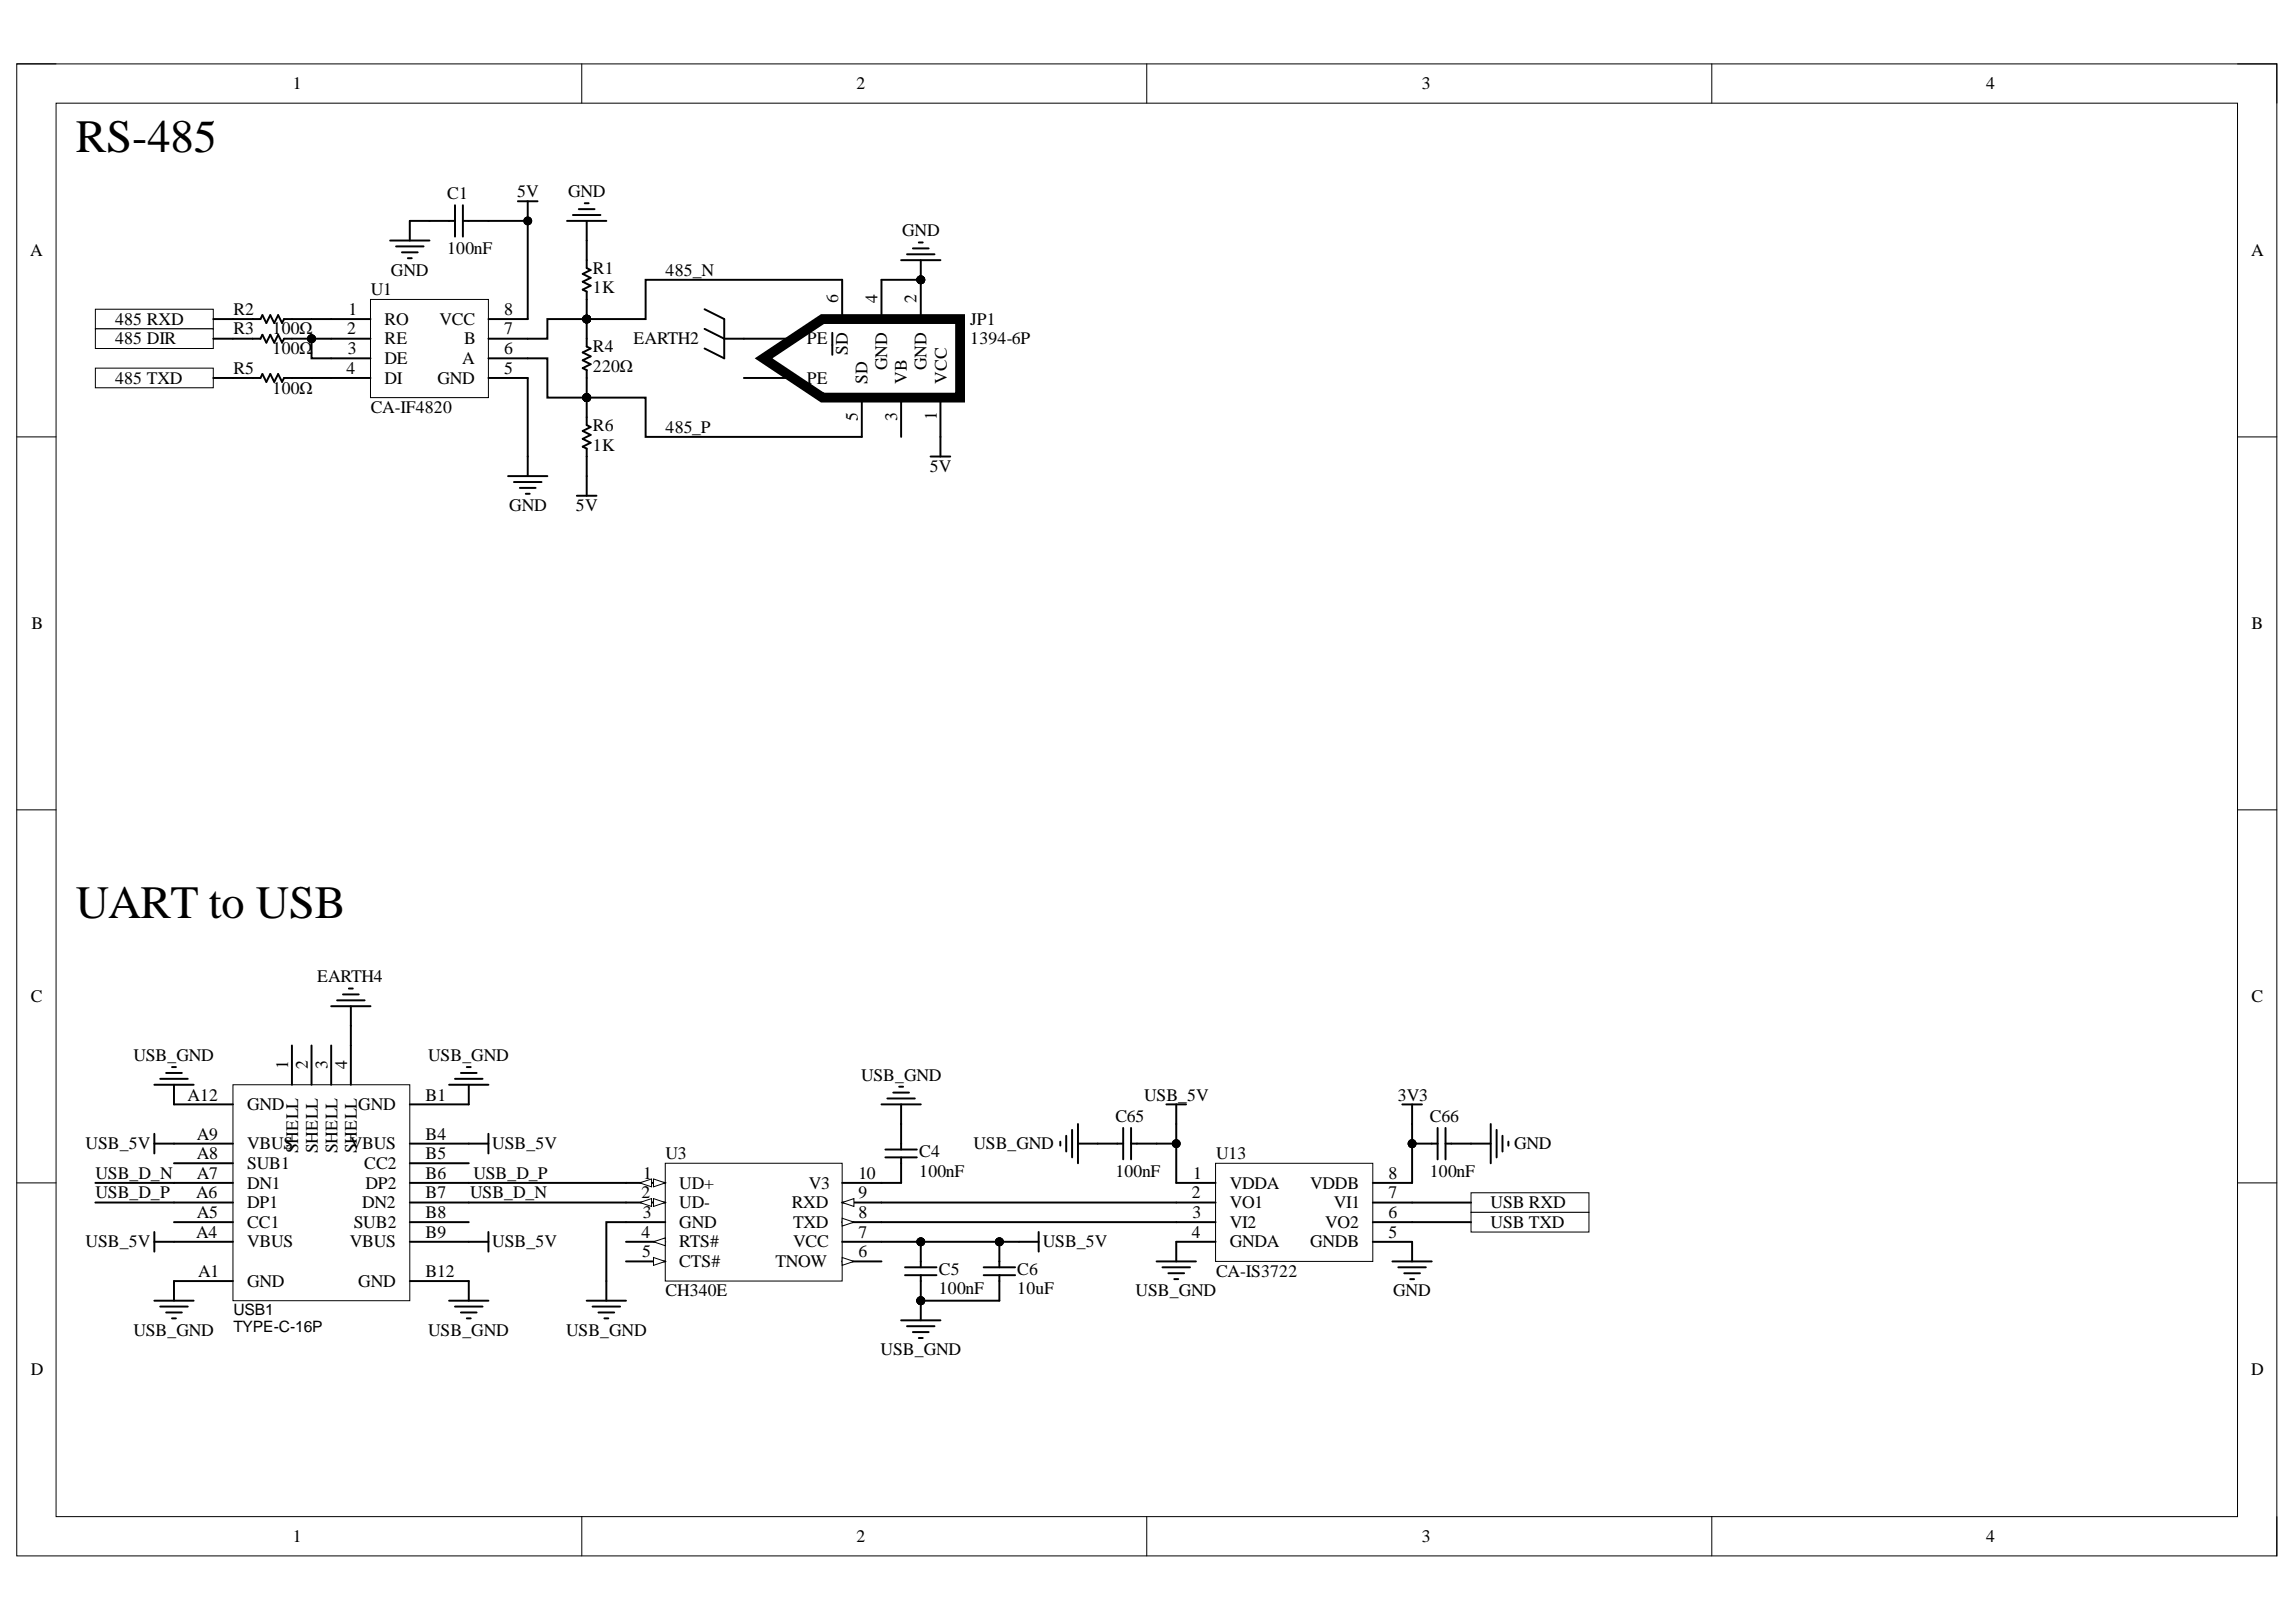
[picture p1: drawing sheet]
<svg xmlns="http://www.w3.org/2000/svg" width="297mm" height="210mm" viewBox="0 0 297 210" stroke-linecap="round" stroke-linejoin="round" font-family="sans-serif">
<defs><g id="words">
<g font-size="6">
<text x="9.8" y="19.6">RS-485</text>
<text x="9.8" y="118.8">UART to USB</text>
</g>
<g font-size="2.3">
<text x="37.9" y="11.6">1</text>
<text x="110.8" y="11.6">2</text>
<text x="184" y="11.6">3</text>
<text x="257" y="11.6">4</text>
<text x="57.9" y="25.8">C1</text>
<text x="66.9" y="25.5">5V</text>
<text x="73.5" y="25.5">GND</text>
<text x="3.9" y="33.1">A</text>
<text x="50.6" y="35.7">GND</text>
<text x="57.9" y="32.9">100nF</text>
<text x="76.7" y="35.4">R1</text>
<text x="86.1" y="35.7">485_N</text>
<text x="116.7" y="30.6">GND</text>
<text x="291.2" y="33.1">A</text>
<text x="30.2" y="40.7">R2</text>
<text x="45.1" y="40.7">1</text>
<text x="48" y="38.2">U1</text>
<text x="65.2" y="40.7">8</text>
<text x="76.7" y="37.9">1K</text>
<text x="108.4" y="39.2" transform="rotate(-90 108.4 39.2)">6</text>
<text x="113.5" y="39.2" transform="rotate(-90 113.5 39.2)">4</text>
<text x="118.6" y="39.2" transform="rotate(-90 118.6 39.2)">2</text>
<text x="14.9" y="42">485 RXD</text>
<text x="14.9" y="44.5">485 DIR</text>
<text x="30.2" y="43.3">R3</text>
<text x="35.3" y="43.3">100Ω</text>
<text x="35.3" y="45.8">100Ω</text>
<text x="44.9" y="43.3">2</text>
<text x="45" y="45.8">3</text>
<text x="49.7" y="42">RO</text>
<text x="49.7" y="44.5">RE</text>
<text x="49.7" y="47.1">DE</text>
<text x="56.8" y="42">VCC</text>
<text x="59.8" y="47.1">A</text>
<text x="60.1" y="44.5">B</text>
<text x="65.2" y="45.8">6</text>
<text x="65.2" y="43.3">7</text>
<text x="76.7" y="45.6">R4</text>
<text x="82" y="44.5">EARTH2</text>
<text x="104.4" y="44.5">PE</text>
<text x="109.7" y="45.9" transform="rotate(-90 109.7 45.9)">SD</text>
<text x="114.8" y="47.9" transform="rotate(-90 114.8 47.9)">GND</text>
<text x="119.9" y="47.9" transform="rotate(-90 119.9 47.9)">GND</text>
<text x="125.5" y="42">JP1</text>
<text x="125.5" y="44.5">1394-6P</text>
<text x="14.9" y="49.7">485 TXD</text>
<text x="30.2" y="48.3">R5</text>
<text x="35.3" y="51">100Ω</text>
<text x="44.8" y="48.3">4</text>
<text x="48" y="53.5">CA-IF4820</text>
<text x="49.7" y="49.7">DI</text>
<text x="56.6" y="49.7">GND</text>
<text x="65.2" y="48.3">5</text>
<text x="76.7" y="48.1">220Ω</text>
<text x="104.4" y="49.7">PE</text>
<text x="112.2" y="49.7" transform="rotate(-90 112.2 49.7)">SD</text>
<text x="117.3" y="49.7" transform="rotate(-90 117.3 49.7)">VB</text>
<text x="122.5" y="49.7" transform="rotate(-90 122.5 49.7)">VCC</text>
<text x="76.7" y="55.8">R6</text>
<text x="76.7" y="58.3">1K</text>
<text x="86.1" y="56">485_P</text>
<text x="111" y="54.5" transform="rotate(-90 111 54.5)">5</text>
<text x="116" y="54.4" transform="rotate(-90 116 54.4)">3</text>
<text x="121.2" y="54.3" transform="rotate(-90 121.2 54.3)">1</text>
<text x="120.3" y="61.1">5V</text>
<text x="65.9" y="66.2">GND</text>
<text x="74.5" y="66.2">5V</text>
<text x="4.1" y="81.4">B</text>
<text x="291.3" y="81.4">B</text>
<text x="4" y="129.7">C</text>
<text x="41" y="127.1">EARTH4</text>
<text x="291.3" y="129.7">C</text>
<text x="17.3" y="137.3">USB_GND</text>
<text x="55.4" y="137.3">USB_GND</text>
<text x="24.3" y="142.4">A12</text>
<text x="32" y="143.7">GND</text>
<text x="37.3" y="138.4" transform="rotate(-90 37.3 138.4)">1</text>
<text x="39.8" y="138.4" transform="rotate(-90 39.8 138.4)">2</text>
<text x="42.4" y="138.4" transform="rotate(-90 42.4 138.4)">3</text>
<text x="44.9" y="138.4" transform="rotate(-90 44.9 138.4)">4</text>
<text x="46.4" y="143.7">GND</text>
<text x="55.1" y="142.4">B1</text>
<text x="111.4" y="139.9">USB_GND</text>
<text x="148" y="142.4">USB_5V</text>
<text x="180.8" y="142.4">3V3</text>
<text x="11.1" y="148.8">USB_5V</text>
<text x="25.5" y="147.5">A9</text>
<text x="32" y="148.8">VBUS</text>
<text x="38.6" y="149.3" transform="rotate(-90 38.6 149.3)">SHELL</text>
<text x="41.1" y="149.3" transform="rotate(-90 41.1 149.3)">SHELL</text>
<text x="43.6" y="149.3" transform="rotate(-90 43.6 149.3)">SHELL</text>
<text x="45.3" y="148.8">VBUS</text>
<text x="46.2" y="149.3" transform="rotate(-90 46.2 149.3)">SHELL</text>
<text x="55.1" y="147.5">B4</text>
<text x="63.7" y="148.8">USB_5V</text>
<text x="118.9" y="149.8">C4</text>
<text x="125.9" y="148.8">USB_GND</text>
<text x="144.3" y="145.2">C65</text>
<text x="185" y="145.2">C66</text>
<text x="195.9" y="148.8">GND</text>
<text x="12.3" y="152.6">USB_D_N</text>
<text x="12.3" y="155.1">USB_D_P</text>
<text x="25.4" y="155.1">A6</text>
<text x="25.5" y="152.6">A7</text>
<text x="25.5" y="150">A8</text>
<text x="32" y="153.8">DN1</text>
<text x="32" y="151.3">SUB1</text>
<text x="47.1" y="151.3">CC2</text>
<text x="47.3" y="153.8">DP2</text>
<text x="55.1" y="155.1">B7</text>
<text x="55.1" y="152.6">B6</text>
<text x="55.1" y="150">B5</text>
<text x="60.8" y="155.1">USB_D_N</text>
<text x="61.2" y="152.6">USB_D_P</text>
<text x="83" y="155.1">2</text>
<text x="83.2" y="152.6">1</text>
<text x="86.1" y="150">U3</text>
<text x="87.9" y="153.8">UD+</text>
<text x="104.6" y="153.8">V3</text>
<text x="111.1" y="152.6">10</text>
<text x="111.1" y="155.1">9</text>
<text x="118.9" y="152.3">100nF</text>
<text x="144.3" y="152.3">100nF</text>
<text x="154.2" y="155.1">2</text>
<text x="154.4" y="152.6">1</text>
<text x="157.3" y="150">U13</text>
<text x="159.1" y="153.8">VDDA</text>
<text x="169.5" y="153.8">VDDB</text>
<text x="179.7" y="155.1">7</text>
<text x="179.7" y="152.6">8</text>
<text x="185" y="152.3">100nF</text>
<text x="11.1" y="161.4">USB_5V</text>
<text x="25.4" y="160.2">A4</text>
<text x="25.5" y="157.6">A5</text>
<text x="32" y="161.4">VBUS</text>
<text x="32" y="158.9">CC1</text>
<text x="32" y="156.4">DP1</text>
<text x="45.3" y="161.4">VBUS</text>
<text x="45.8" y="158.9">SUB2</text>
<text x="46.9" y="156.4">DN2</text>
<text x="55.1" y="160.2">B9</text>
<text x="55.1" y="157.6">B8</text>
<text x="63.7" y="161.4">USB_5V</text>
<text x="83" y="160.2">4</text>
<text x="83.1" y="157.6">3</text>
<text x="87.9" y="156.4">UD-</text>
<text x="87.9" y="158.9">GND</text>
<text x="87.9" y="161.4">RTS#</text>
<text x="102.4" y="156.4">RXD</text>
<text x="102.6" y="158.9">TXD</text>
<text x="102.6" y="161.4">VCC</text>
<text x="111.1" y="157.6">8</text>
<text x="111.1" y="160.2">7</text>
<text x="134.9" y="161.4">USB_5V</text>
<text x="154.2" y="160.2">4</text>
<text x="154.3" y="157.6">3</text>
<text x="159.1" y="156.4">VO1</text>
<text x="159.1" y="158.9">VI2</text>
<text x="159.1" y="161.4">GNDA</text>
<text x="169.5" y="161.4">GNDB</text>
<text x="171.4" y="158.9">VO2</text>
<text x="172.5" y="156.4">VI1</text>
<text x="179.7" y="160.2">5</text>
<text x="179.7" y="157.6">6</text>
<text x="192.8" y="156.4">USB RXD</text>
<text x="192.8" y="158.9">USB TXD</text>
<text x="25.6" y="165.2">A1</text>
<text x="32" y="166.5">GND</text>
<text x="46.4" y="166.5">GND</text>
<text x="55.1" y="165.2">B12</text>
<text x="83.1" y="162.7">5</text>
<text x="86.1" y="167.8">CH340E</text>
<text x="87.9" y="164">CTS#</text>
<text x="100.3" y="164">TNOW</text>
<text x="111.1" y="162.7">6</text>
<text x="121.5" y="165">C5</text>
<text x="121.5" y="167.5">100nF</text>
<text x="131.6" y="165">C6</text>
<text x="131.6" y="167.5">10uF</text>
<text x="146.9" y="167.8">USB_GND</text>
<text x="157.3" y="165.2">CA-IS3722</text>
<text x="180.2" y="167.8">GND</text>
<text x="17.3" y="172.8">USB_GND</text>
<text x="55.4" y="172.8">USB_GND</text>
<text x="73.2" y="172.8">USB_GND</text>
<text x="4" y="177.9">D</text>
<text x="113.9" y="175.4">USB_GND</text>
<text x="291.2" y="177.9">D</text>
<text x="37.9" y="199.6">1</text>
<text x="110.8" y="199.6">2</text>
<text x="184" y="199.6">3</text>
<text x="257" y="199.6">4</text>
</g>
<g font-size="2">
<text x="30.2" y="170.1">USB1</text>
<text x="30.2" y="172.4">TYPE-C-16P</text>
</g>
</g></defs>
<path d="M2.2 8.3h292.4v193.1h-292.4z" fill="none" stroke="#000" stroke-width=".13"/>
<path d="M7.3 13.4h282.2v182.9h-282.2z" fill-rule="evenodd" fill="#fff"/>
<g fill="none" stroke="#000" stroke-width=".13">
<path d="M2.2 8.3h5.1M7.3 13.4h282.2v182.9h-282.2zM75.3 8.3v5M148.4 8.3v5M221.5 8.3v5.1M289.5 8.3h5.1v5.1M2.2 56.5h5.1M289.5 56.5h5.1M2.2 104.8h5.1M289.5 104.8h5.1M2.2 153.1h5.1M289.5 153.1h5.1"/>
<path d="M75.3 196.3v5.1M148.4 196.3v5.1M221.5 196.3v5.1M294.6 196.3v5.1"/>
</g>
<path d="M47.9 38.8h15.3v12.7h-15.3z" fill-rule="evenodd" fill="#fff"/>
<g fill="none" stroke="#000" stroke-width=".13">
<path d="M47.9 38.8h15.3v12.7h-15.3z"/>
<circle cx="119.1" cy="36.2" r=".51"/>
</g>
<g fill="none" stroke="#000" stroke-width=".25">
<path d="M50.5 31.1h5.1M51.2 31.9h3.6M52 32.7h2M52.8 33.4h.5M53 28.6v2.5M55.6 28.6h3.3M58.9 26.6v4M59.9 28.6h3.3M59.9 26.6v4M42.8 41.3h5.1M42.8 43.8h5.1M42.8 46.4h5.1"/>
<path d="M42.8 48.9h5.1M63.2 41.3h5.1M63.2 43.8h5.1M63.2 46.4h5.1M63.2 48.9h5.1M68.3 59.1v2.5M65.7 61.6h5.1M66.5 62.4h3.6M67.3 63.1h2M68 63.9h.5M74.6 64.2h2.6M75.9 61.6v2.6"/>
</g>
<circle cx="119.1" cy="36.2" r=".51" fill="#000"/>
<path d="M98.8 46.4l7.6-5.1h17.8v10.2h-17.8z" fill-rule="evenodd" fill="#fff"/>
<path d="M98.8 46.4l7.6-5.1h17.8v10.2h-17.8z" fill="none" stroke="#000" stroke-width="1.3"/>
<g fill="none" stroke="#000" stroke-width=".25">
<path d="M67 26h2.5M68.3 26v2.6M73.4 28.6h5M74.1 27.8h3.6M74.9 27.1h2M75.6 26.3h.6M75.9 28.6v6.1l.5 .2-1 .5 1 .6-1 .5 1 .5-1 .5 .5 .2v7.1l.5 .3-1 .5 1 .5-1 .5 1 .5-1 .5 .5 .3v7.1l.5 .3-1 .5 1 .5-1 .5 1 .5-1 .5 .5 .3v3.5M109 36.2v5.1M114 36.2v5.1M116.6 33.7h5.1M117.3 32.9h3.6M118.1 32.1h2"/>
<path d="M118.9 31.4h.5M119.1 33.7v7.6M30.1 43.8h3.6l.2-.5 .6 1 .5-1 .5 1 .5-1 .5 1 .2-.5h3.6M30.1 48.9h3.6l.2-.5 .6 1 .5-1 .5 1 .5-1 .5 1 .2-.5h3.6M30.1 41.3h3.6l.2-.5 .6 1 .5-1 .5 1 .5-1 .5 1 .2-.5h3.6M91.2 42.6l2.5 1.2h8.9M91.2 40l2.5 1.3v5.1l-2.5-1.3M96.2 48.9h6.4M107.7 43.1v2.8M111.5 51.5v5M116.6 51.5v5M120.4 59.1h2.5"/>
<path d="M121.7 51.5v7.6"/>
</g>
<g fill="#000">
<circle cx="68.3" cy="28.6" r=".51"/>
<circle cx="119.1" cy="36.2" r=".51"/>
<circle cx="40.3" cy="43.8" r=".51"/>
<circle cx="75.9" cy="51.5" r=".51"/>
<circle cx="75.9" cy="41.3" r=".51"/>
</g>
<g fill="none" stroke="#000" stroke-width=".13">
<circle cx="68.3" cy="28.6" r=".51"/>
<circle cx="119.1" cy="36.2" r=".51"/>
<circle cx="40.3" cy="43.8" r=".51"/>
<circle cx="75.9" cy="51.5" r=".51"/>
<circle cx="75.9" cy="41.3" r=".51"/>
</g>
<path d="M12.3 40h15.3v2.6h-15.3z" fill-rule="evenodd" fill="#fff"/>
<path d="M12.3 40h15.3v2.6h-15.3z" fill="none" stroke="#000" stroke-width=".13"/>
<path d="M12.3 42.6h15.3v2.5h-15.3z" fill-rule="evenodd" fill="#fff"/>
<path d="M12.3 42.6h15.3v2.5h-15.3z" fill="none" stroke="#000" stroke-width=".13"/>
<path d="M12.3 47.6h15.3v2.6h-15.3z" fill-rule="evenodd" fill="#fff"/>
<path d="M12.3 47.6h15.3v2.6h-15.3z" fill="none" stroke="#000" stroke-width=".13"/>
<path d="M86.1 150.5h22.9v15.3h-22.9z" fill-rule="evenodd" fill="#fff"/>
<path d="M86.1 150.5h22.9v15.3h-22.9z" fill="none" stroke="#000" stroke-width=".13"/>
<path d="M81 153.1h5.1M109 153.1h5" fill="none" stroke="#000" stroke-width=".25"/>
<path d="M84.5 152.6l1.6 .5-1.6 .5z" fill="#fff"/>
<path d="M84.5 152.6l1.6 .5-1.6 .5z" fill="none" stroke="#000" stroke-width=".13"/>
<path d="M82.8 153.1l1.5-.5v1z" fill="#fff"/>
<path d="M82.8 153.1l1.5-.5v1z" fill="none" stroke="#000" stroke-width=".13"/>
<path d="M81 155.6h5.1" fill="none" stroke="#000" stroke-width=".25"/>
<path d="M84.5 155.1l1.6 .5-1.6 .5z" fill="#fff"/>
<path d="M84.5 155.1l1.6 .5-1.6 .5z" fill="none" stroke="#000" stroke-width=".13"/>
<path d="M82.8 155.6l1.5-.5v1z" fill="#fff"/>
<path d="M82.8 155.6l1.5-.5v1z" fill="none" stroke="#000" stroke-width=".13"/>
<path d="M81 158.2h5.1M109 158.2h5" fill="none" stroke="#000" stroke-width=".25"/>
<path d="M109 157.7l1.5 .5-1.5 .5z" fill="#fff"/>
<path d="M109 157.7l1.5 .5-1.5 .5z" fill="none" stroke="#000" stroke-width=".13"/>
<path d="M109 155.6h5" fill="none" stroke="#000" stroke-width=".25"/>
<path d="M109 155.6l1.5-.5v1z" fill="#fff"/>
<path d="M109 155.6l1.5-.5v1z" fill="none" stroke="#000" stroke-width=".13"/>
<path d="M81 160.7h5.1" fill="none" stroke="#000" stroke-width=".25"/>
<path d="M84.5 160.7l1.6-.5v1z" fill="#fff"/>
<path d="M84.5 160.7l1.6-.5v1z" fill="none" stroke="#000" stroke-width=".13"/>
<path d="M81 163.2h5.1" fill="none" stroke="#000" stroke-width=".25"/>
<path d="M84.5 162.7l1.6 .5-1.6 .5z" fill="#fff"/>
<path d="M84.5 162.7l1.6 .5-1.6 .5z" fill="none" stroke="#000" stroke-width=".13"/>
<path d="M109 163.2h5" fill="none" stroke="#000" stroke-width=".25"/>
<path d="M109 162.7l1.5 .5-1.5 .5z" fill="#fff"/>
<g fill="none" stroke="#000" stroke-width=".13">
<path d="M109 162.7l1.5 .5-1.5 .5z"/>
<circle cx="119.1" cy="168.3" r=".51"/>
<circle cx="119.1" cy="160.7" r=".51"/>
<circle cx="129.3" cy="160.7" r=".51"/>
</g>
<g fill="none" stroke="#000" stroke-width=".25">
<path d="M20 159.4v2.6M114 142.9h5.1M114.5 148.8h4.1M114.5 149.8h4.1M114.8 142.2h3.6M115.6 141.4h2M116.3 140.6h.5M116.6 142.9v5.9M116.6 149.8v3.3M134.4 159.4v2.6M20 160.7h2.5M20 168.3h5.1"/>
<path d="M20.7 169.1h3.6M21.5 169.8h2M22.3 170.6h.5M22.5 165.8v2.5M75.9 168.3h5.1M76.7 169.1h3.5M77.4 169.8h2.1M78.2 170.6h.5M78.4 165.8v2.5M109 160.7h5M116.6 170.9h5.1M117.1 165h4.1"/>
<path d="M117.1 164h4.1M117.3 171.6h3.6M118.1 172.4h2M118.9 173.2h.5M119.1 160.7v3.3M119.1 165v5.9M127.3 165h4M127.3 164h4M129.3 160.7v3.3M129.3 165v3.3M131.8 160.7h2.6"/>
</g>
<g fill="#000">
<circle cx="119.1" cy="168.3" r=".51"/>
<circle cx="119.1" cy="160.7" r=".51"/>
<circle cx="129.3" cy="160.7" r=".51"/>
</g>
<path d="M30.1 140.4h22.9v27.9h-22.9z" fill-rule="evenodd" fill="#fff"/>
<path d="M30.1 140.4h22.9v27.9h-22.9z" fill="none" stroke="#000" stroke-width=".13"/>
<g fill="none" stroke="#000" stroke-width=".25">
<path d="M20.7 139.6h3.6M21.5 138.9h2M22.3 138.1h.5M37.8 135.3v5.1M40.3 135.3v5.1M42.8 135.3v5.1M42.8 130.2h5.1M43.6 129.5h3.6M44.4 128.7h2M45.1 127.9h.5M45.4 130.2v2.6M45.4 135.3v5.1"/>
<path d="M58.9 139.6h3.5M59.6 138.9h2.1M60.4 138.1h.5M20 148h10.1M20 146.7v2.6M20 140.4h5.1M22.5 158.2h7.6M22.5 155.6h7.6M22.5 153.1h7.6M22.5 150.5h7.6M22.5 140.4v2.5h7.6M53 158.2h7.6"/>
<path d="M53 155.6h7.6M53 153.1h7.6M53 150.5h7.6M53 148h10.2M58.1 140.4h5.1M60.6 140.4v2.5h-7.6M63.2 146.7v2.6M63.2 159.4v2.6M22.5 165.8h7.6M22.5 160.7h7.6M53 165.8h7.6v2.5M53 160.7h10.2"/>
<path d="M58.1 168.3h5.1M58.9 169.1h3.5M59.6 169.8h2.1M60.4 170.6h.5"/>
</g>
<path d="M190.3 154.4h15.3v2.5h-15.3z" fill-rule="evenodd" fill="#fff"/>
<path d="M190.3 154.4h15.3v2.5h-15.3z" fill="none" stroke="#000" stroke-width=".13"/>
<path d="M190.3 156.9h15.3v2.5h-15.3z" fill-rule="evenodd" fill="#fff"/>
<path d="M190.3 156.9h15.3v2.5h-15.3z" fill="none" stroke="#000" stroke-width=".13"/>
<path d="M157.3 150.5h20.3v12.7h-20.3z" fill-rule="evenodd" fill="#fff"/>
<g fill="none" stroke="#000" stroke-width=".13">
<path d="M157.3 150.5h20.3v12.7h-20.3z"/>
<circle cx="68.3" cy="28.6" r=".51"/>
<circle cx="119.1" cy="36.2" r=".51"/>
<circle cx="40.3" cy="43.8" r=".51"/>
<circle cx="75.9" cy="51.5" r=".51"/>
<circle cx="75.9" cy="41.3" r=".51"/>
<circle cx="152.2" cy="148" r=".51"/>
<circle cx="182.7" cy="148" r=".51"/>
<circle cx="119.1" cy="168.3" r=".51"/>
<circle cx="119.1" cy="160.7" r=".51"/>
<circle cx="129.3" cy="160.7" r=".51"/>
</g>
<g fill="none" stroke="#000" stroke-width=".25">
<path d="M53 28.6h2.6M63.2 28.6h5.1v12.7M109 36.2h-25.5v5.1h-12.7v2.5h-2.5M114 36.2h5.1M27.6 48.9h2.5M27.6 43.8h2.5M27.6 41.3h2.5M40.3 48.9h2.5M40.3 41.3h2.5M42.8 43.8h-2.5v2.6h2.5M68.3 46.4h2.5v5.1h12.7v5h28M68.3 48.9v10.2"/>
<path d="M45.4 132.8v2.5M12.3 153.1h10.2M12.3 155.6h10.2M60.6 153.1h20.4M60.6 155.6h20.4M81 158.2h-2.6v7.6M114 153.1h2.6M114 155.6h43.3M114 158.2h43.3M137.2 147.7v.6M137.9 147v2M138.7 146.2v3.6"/>
<path d="M139.5 148h5.8M139.5 145.5v5M145.3 146v4M146.3 148h5.9v5.1h5.1M146.3 146v4M150.9 142.9h2.5M152.2 142.9v5.1M177.6 158.2h12.7M177.6 155.6h12.7M181.4 142.9h2.6M182.7 142.9v10.2h-5.1M182.7 148h3.3"/>
<path d="M186 146v4M187 148h5.9M187 146v4M192.9 145.5v5M193.6 146.2v3.6M194.4 147v2M195.1 147.7v.6M114 160.7h17.8M119.1 168.3h10.2M149.6 163.2h5.1M150.4 164h3.6M151.2 164.8h2"/>
<path d="M151.9 165.5h.5M157.3 160.7h-5.1v2.5M177.6 160.7h5.1v2.5M180.1 163.2h5.1M180.9 164h3.6M181.7 164.8h2M182.4 165.5h.5"/>
</g>
<g fill="#000">
<circle cx="68.3" cy="28.6" r=".51"/>
<circle cx="119.1" cy="36.2" r=".51"/>
<circle cx="40.3" cy="43.8" r=".51"/>
<circle cx="75.9" cy="51.5" r=".51"/>
<circle cx="75.9" cy="41.3" r=".51"/>
<circle cx="152.2" cy="148" r=".51"/>
<circle cx="182.7" cy="148" r=".51"/>
<circle cx="119.1" cy="168.3" r=".51"/>
<circle cx="119.1" cy="160.7" r=".51"/>
<circle cx="129.3" cy="160.7" r=".51"/>
</g>
<use href="#words"/>
</svg>
